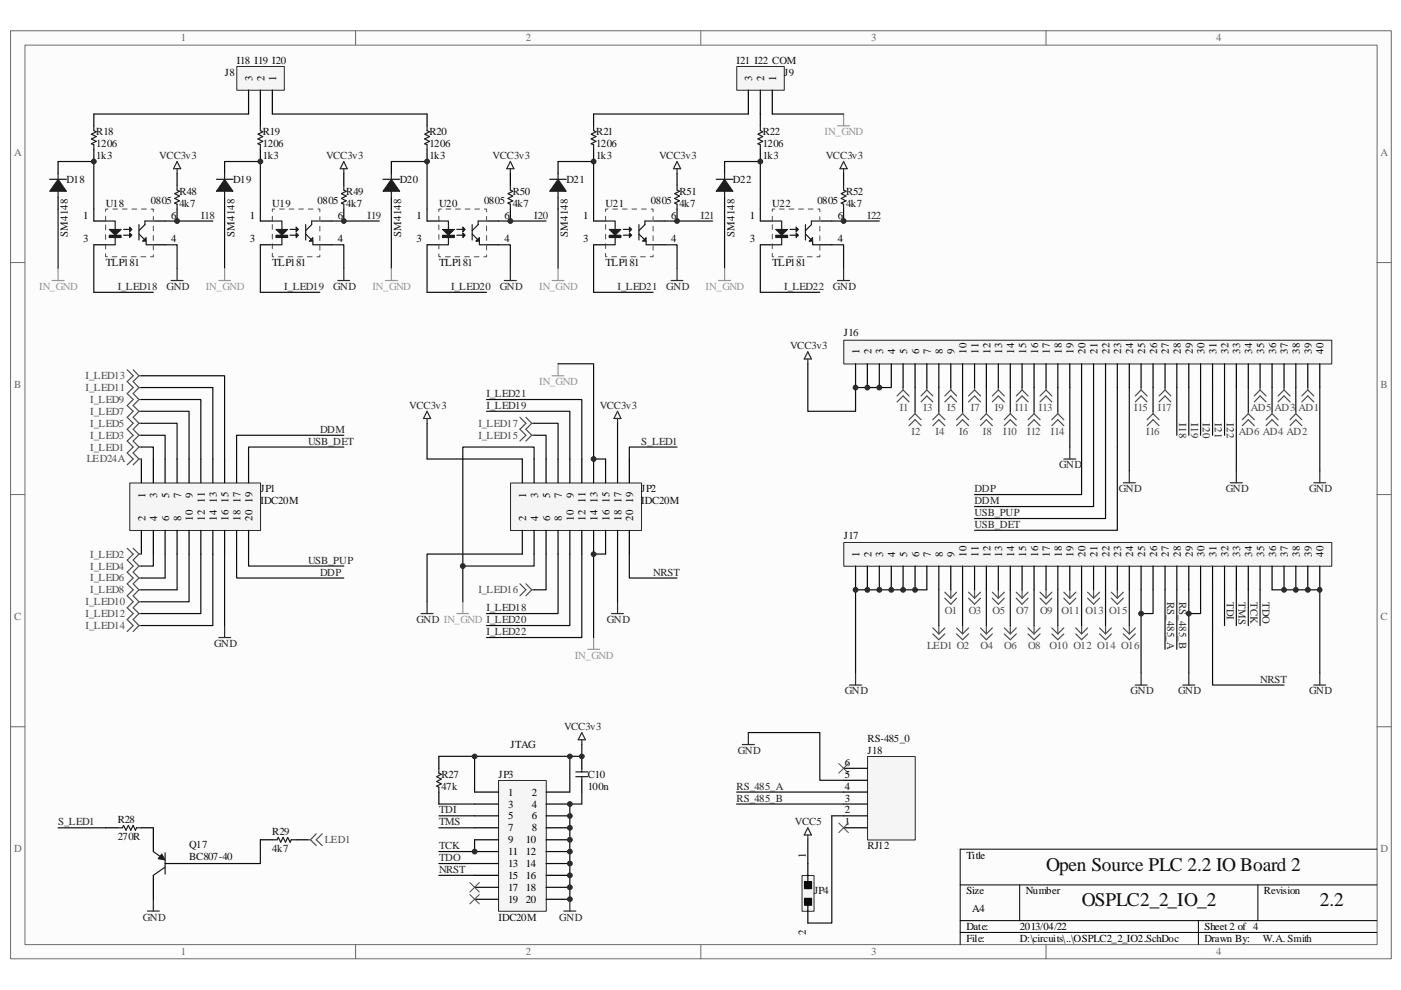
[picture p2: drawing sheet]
<svg xmlns="http://www.w3.org/2000/svg" width="297mm" height="210mm" viewBox="0 0 297 210" stroke-linecap="round" stroke-linejoin="round" font-family="sans-serif">
<defs><g id="words">
<g font-size="4.1" fill="#0e0e0e">
<text x="221.8" y="184.7">Open Source PLC 2.2 IO Board 2</text>
<text x="229.4" y="192.2">OSPLC2_2_IO_2</text>
<text x="279.8" y="192.2">2.2</text>
</g>
<g font-size="2.3" fill="#696969">
<text x="38.3" y="8.8">1</text>
<text x="111.5" y="8.8">2</text>
<text x="184.7" y="8.8">3</text>
<text x="257.8" y="8.8">4</text>
<text x="3" y="33">A</text>
<text x="292.7" y="33">A</text>
<text x="3" y="82.2">B</text>
<text x="292.7" y="82.2">B</text>
<text x="3" y="131.4">C</text>
<text x="292.7" y="131.4">C</text>
<text x="3" y="180.6">D</text>
<text x="292.7" y="180.6">D</text>
<text x="38.3" y="202.5">1</text>
<text x="111.5" y="202.5">2</text>
<text x="184.7" y="202.5">3</text>
<text x="257.8" y="202.5">4</text>
</g>
<g font-size="2.3" fill="#0e0e0e">
<text x="47.7" y="16.1">J8</text>
<text x="50.2" y="13.5">I18 I19 I20</text>
<text x="156.2" y="13.5">I21 I22 COM</text>
<text x="166.3" y="16.1">J9</text>
<text x="20.4" y="28.7">R18</text>
<text x="55.7" y="28.7">R19</text>
<text x="91.1" y="28.7">R20</text>
<text x="126.4" y="28.7">R21</text>
<text x="161.7" y="28.7">R22</text>
<text x="20.4" y="31.2">1206</text>
<text x="20.4" y="33.7">1k3</text>
<text x="55.7" y="31.2">1206</text>
<text x="55.7" y="33.7">1k3</text>
<text x="91.1" y="31.2">1206</text>
<text x="91.1" y="33.7">1k3</text>
<text x="126.4" y="31.2">1206</text>
<text x="126.4" y="33.7">1k3</text>
<text x="161.7" y="31.2">1206</text>
<text x="161.7" y="33.7">1k3</text>
<text x="14.1" y="38.8">D18</text>
<text x="38.1" y="41.3">R48</text>
<text x="49.4" y="38.8">D19</text>
<text x="73.4" y="41.3">R49</text>
<text x="84.7" y="38.8">D20</text>
<text x="108.8" y="41.3">R50</text>
<text x="120.1" y="38.8">D21</text>
<text x="144.1" y="41.3">R51</text>
<text x="155.4" y="38.8">D22</text>
<text x="179.4" y="41.3">R52</text>
<text x="22.4" y="43.8">U18</text>
<text x="32" y="43.3">0805</text>
<text x="38.1" y="43.8">4k7</text>
<text x="57.7" y="43.8">U19</text>
<text x="67.3" y="43.3">0805</text>
<text x="73.4" y="43.8">4k7</text>
<text x="93.1" y="43.8">U20</text>
<text x="102.7" y="43.3">0805</text>
<text x="108.8" y="43.8">4k7</text>
<text x="128.4" y="43.8">U21</text>
<text x="138" y="43.3">0805</text>
<text x="144.1" y="43.8">4k7</text>
<text x="163.7" y="43.8">U22</text>
<text x="173.4" y="43.3">0805</text>
<text x="179.4" y="43.8">4k7</text>
<text x="14.4" y="50.2" transform="rotate(-90 14.4 50.2)">SM4148</text>
<text x="49.7" y="50.2" transform="rotate(-90 49.7 50.2)">SM4148</text>
<text x="85.1" y="50.2" transform="rotate(-90 85.1 50.2)">SM4148</text>
<text x="120.4" y="50.2" transform="rotate(-90 120.4 50.2)">SM4148</text>
<text x="155.7" y="50.2" transform="rotate(-90 155.7 50.2)">SM4148</text>
<text x="22.4" y="56.4">TLP181</text>
<text x="57.7" y="56.4">TLP181</text>
<text x="93.1" y="56.4">TLP181</text>
<text x="128.4" y="56.4">TLP181</text>
<text x="163.7" y="56.4">TLP181</text>
<text x="178.9" y="71.3">J16</text>
<text x="55.2" y="106.9">IDC20M</text>
<text x="55.2" y="104.4">JP1</text>
<text x="136" y="106.9">IDC20M</text>
<text x="136" y="104.4">JP2</text>
<text x="178.9" y="114.2">J17</text>
<text x="108.2" y="158.6">JTAG</text>
<text x="183.9" y="159.9">J18</text>
<text x="183.9" y="157.4">RS-485_0</text>
<text x="93.6" y="167.4">47k</text>
<text x="93.6" y="164.9">R27</text>
<text x="105.7" y="164.9">JP3</text>
<text x="124.6" y="167.4">100n</text>
<text x="124.6" y="164.9">C10</text>
<text x="25" y="178">270R</text>
<text x="25" y="174.5">R28</text>
<text x="40.1" y="179.8">Q17</text>
<text x="57.7" y="177">R29</text>
<text x="40.1" y="182.3">BC807-40</text>
<text x="57.7" y="180.6">4k7</text>
<text x="183.9" y="180">RJ12</text>
<text x="172.6" y="189.7">JP4</text>
<text x="105.7" y="195.2">IDC20M</text>
<text x="267.7" y="199.7">W.A. Smith</text>
</g>
<g font-size="2.3">
<text x="53.5" y="17.1" transform="rotate(-90 53.5 17.1)">3</text>
<text x="56" y="17.1" transform="rotate(-90 56 17.1)">2</text>
<text x="58.6" y="17.1" transform="rotate(-90 58.6 17.1)">1</text>
<text x="159.5" y="17.1" transform="rotate(-90 159.5 17.1)">3</text>
<text x="162" y="17.1" transform="rotate(-90 162 17.1)">2</text>
<text x="164.5" y="17.1" transform="rotate(-90 164.5 17.1)">1</text>
<text x="17.6" y="46.4">1</text>
<text x="36.3" y="46.4">6</text>
<text x="53" y="46.4">1</text>
<text x="71.6" y="46.4">6</text>
<text x="88.3" y="46.4">1</text>
<text x="107" y="46.4">6</text>
<text x="123.6" y="46.4">1</text>
<text x="142.3" y="46.4">6</text>
<text x="159" y="46.4">1</text>
<text x="177.6" y="46.4">6</text>
<text x="17.6" y="51.4">3</text>
<text x="36.3" y="51.4">4</text>
<text x="53" y="51.4">3</text>
<text x="71.6" y="51.4">4</text>
<text x="88.3" y="51.4">3</text>
<text x="107" y="51.4">4</text>
<text x="123.6" y="51.4">3</text>
<text x="142.3" y="51.4">4</text>
<text x="159" y="51.4">3</text>
<text x="177.6" y="51.4">4</text>
<text x="182.2" y="75.1" transform="rotate(-90 182.2 75.1)">1</text>
<text x="184.7" y="75.1" transform="rotate(-90 184.7 75.1)">2</text>
<text x="187.3" y="75.1" transform="rotate(-90 187.3 75.1)">3</text>
<text x="189.8" y="75.1" transform="rotate(-90 189.8 75.1)">4</text>
<text x="192.3" y="75.1" transform="rotate(-90 192.3 75.1)">5</text>
<text x="194.9" y="75.1" transform="rotate(-90 194.9 75.1)">6</text>
<text x="197.4" y="75.1" transform="rotate(-90 197.4 75.1)">7</text>
<text x="199.9" y="75.1" transform="rotate(-90 199.9 75.1)">8</text>
<text x="202.4" y="75.1" transform="rotate(-90 202.4 75.1)">9</text>
<text x="204.9" y="75.1" transform="rotate(-90 204.9 75.1)">10</text>
<text x="207.5" y="75.1" transform="rotate(-90 207.5 75.1)">11</text>
<text x="210" y="75.1" transform="rotate(-90 210 75.1)">12</text>
<text x="212.5" y="75.1" transform="rotate(-90 212.5 75.1)">13</text>
<text x="215" y="75.1" transform="rotate(-90 215 75.1)">14</text>
<text x="217.5" y="75.1" transform="rotate(-90 217.5 75.1)">15</text>
<text x="220.1" y="75.1" transform="rotate(-90 220.1 75.1)">16</text>
<text x="222.6" y="75.1" transform="rotate(-90 222.6 75.1)">17</text>
<text x="225.1" y="75.1" transform="rotate(-90 225.1 75.1)">18</text>
<text x="227.6" y="75.1" transform="rotate(-90 227.6 75.1)">19</text>
<text x="230.2" y="75.1" transform="rotate(-90 230.2 75.1)">20</text>
<text x="232.7" y="75.1" transform="rotate(-90 232.7 75.1)">21</text>
<text x="235.2" y="75.1" transform="rotate(-90 235.2 75.1)">22</text>
<text x="237.7" y="75.1" transform="rotate(-90 237.7 75.1)">23</text>
<text x="240.2" y="75.1" transform="rotate(-90 240.2 75.1)">24</text>
<text x="242.8" y="75.1" transform="rotate(-90 242.8 75.1)">25</text>
<text x="245.3" y="75.1" transform="rotate(-90 245.3 75.1)">26</text>
<text x="247.8" y="75.1" transform="rotate(-90 247.8 75.1)">27</text>
<text x="250.4" y="75.1" transform="rotate(-90 250.4 75.1)">28</text>
<text x="252.9" y="75.1" transform="rotate(-90 252.9 75.1)">29</text>
<text x="255.4" y="75.1" transform="rotate(-90 255.4 75.1)">30</text>
<text x="257.9" y="75.1" transform="rotate(-90 257.9 75.1)">31</text>
<text x="260.4" y="75.1" transform="rotate(-90 260.4 75.1)">32</text>
<text x="263" y="75.1" transform="rotate(-90 263 75.1)">33</text>
<text x="265.5" y="75.1" transform="rotate(-90 265.5 75.1)">34</text>
<text x="268" y="75.1" transform="rotate(-90 268 75.1)">35</text>
<text x="270.5" y="75.1" transform="rotate(-90 270.5 75.1)">36</text>
<text x="273" y="75.1" transform="rotate(-90 273 75.1)">37</text>
<text x="275.6" y="75.1" transform="rotate(-90 275.6 75.1)">38</text>
<text x="278.1" y="75.1" transform="rotate(-90 278.1 75.1)">39</text>
<text x="280.6" y="75.1" transform="rotate(-90 280.6 75.1)">40</text>
<text x="30.8" y="105.7" transform="rotate(-90 30.8 105.7)">1</text>
<text x="33.4" y="105.7" transform="rotate(-90 33.4 105.7)">3</text>
<text x="35.9" y="105.7" transform="rotate(-90 35.9 105.7)">5</text>
<text x="38.4" y="105.7" transform="rotate(-90 38.4 105.7)">7</text>
<text x="40.9" y="105.7" transform="rotate(-90 40.9 105.7)">9</text>
<text x="43.4" y="106.7" transform="rotate(-90 43.4 106.7)">11</text>
<text x="46" y="106.7" transform="rotate(-90 46 106.7)">13</text>
<text x="48.5" y="106.7" transform="rotate(-90 48.5 106.7)">15</text>
<text x="51" y="106.7" transform="rotate(-90 51 106.7)">17</text>
<text x="53.5" y="106.7" transform="rotate(-90 53.5 106.7)">19</text>
<text x="111.5" y="105.7" transform="rotate(-90 111.5 105.7)">1</text>
<text x="114.1" y="105.7" transform="rotate(-90 114.1 105.7)">3</text>
<text x="116.6" y="105.7" transform="rotate(-90 116.6 105.7)">5</text>
<text x="119.1" y="105.7" transform="rotate(-90 119.1 105.7)">7</text>
<text x="121.7" y="105.7" transform="rotate(-90 121.7 105.7)">9</text>
<text x="124.2" y="106.7" transform="rotate(-90 124.2 106.7)">11</text>
<text x="126.7" y="106.7" transform="rotate(-90 126.7 106.7)">13</text>
<text x="129.2" y="106.7" transform="rotate(-90 129.2 106.7)">15</text>
<text x="131.7" y="106.7" transform="rotate(-90 131.7 106.7)">17</text>
<text x="134.3" y="106.7" transform="rotate(-90 134.3 106.7)">19</text>
<text x="30.8" y="110.4" transform="rotate(-90 30.8 110.4)">2</text>
<text x="33.4" y="110.4" transform="rotate(-90 33.4 110.4)">4</text>
<text x="35.9" y="110.4" transform="rotate(-90 35.9 110.4)">6</text>
<text x="38.4" y="110.4" transform="rotate(-90 38.4 110.4)">8</text>
<text x="40.9" y="110.4" transform="rotate(-90 40.9 110.4)">10</text>
<text x="43.4" y="110.4" transform="rotate(-90 43.4 110.4)">12</text>
<text x="46" y="110.4" transform="rotate(-90 46 110.4)">14</text>
<text x="48.5" y="110.4" transform="rotate(-90 48.5 110.4)">16</text>
<text x="51" y="110.4" transform="rotate(-90 51 110.4)">18</text>
<text x="53.5" y="110.4" transform="rotate(-90 53.5 110.4)">20</text>
<text x="111.5" y="110.4" transform="rotate(-90 111.5 110.4)">2</text>
<text x="114.1" y="110.4" transform="rotate(-90 114.1 110.4)">4</text>
<text x="116.6" y="110.4" transform="rotate(-90 116.6 110.4)">6</text>
<text x="119.1" y="110.4" transform="rotate(-90 119.1 110.4)">8</text>
<text x="121.7" y="110.4" transform="rotate(-90 121.7 110.4)">10</text>
<text x="124.2" y="110.4" transform="rotate(-90 124.2 110.4)">12</text>
<text x="126.7" y="110.4" transform="rotate(-90 126.7 110.4)">14</text>
<text x="129.2" y="110.4" transform="rotate(-90 129.2 110.4)">16</text>
<text x="131.7" y="110.4" transform="rotate(-90 131.7 110.4)">18</text>
<text x="134.3" y="110.4" transform="rotate(-90 134.3 110.4)">20</text>
<text x="182.2" y="118" transform="rotate(-90 182.2 118)">1</text>
<text x="184.7" y="118" transform="rotate(-90 184.7 118)">2</text>
<text x="187.3" y="118" transform="rotate(-90 187.3 118)">3</text>
<text x="189.8" y="118" transform="rotate(-90 189.8 118)">4</text>
<text x="192.3" y="118" transform="rotate(-90 192.3 118)">5</text>
<text x="194.9" y="118" transform="rotate(-90 194.9 118)">6</text>
<text x="197.4" y="118" transform="rotate(-90 197.4 118)">7</text>
<text x="199.9" y="118" transform="rotate(-90 199.9 118)">8</text>
<text x="202.4" y="118" transform="rotate(-90 202.4 118)">9</text>
<text x="204.9" y="118" transform="rotate(-90 204.9 118)">10</text>
<text x="207.5" y="118" transform="rotate(-90 207.5 118)">11</text>
<text x="210" y="118" transform="rotate(-90 210 118)">12</text>
<text x="212.5" y="118" transform="rotate(-90 212.5 118)">13</text>
<text x="215" y="118" transform="rotate(-90 215 118)">14</text>
<text x="217.5" y="118" transform="rotate(-90 217.5 118)">15</text>
<text x="220.1" y="118" transform="rotate(-90 220.1 118)">16</text>
<text x="222.6" y="118" transform="rotate(-90 222.6 118)">17</text>
<text x="225.1" y="118" transform="rotate(-90 225.1 118)">18</text>
<text x="227.6" y="118" transform="rotate(-90 227.6 118)">19</text>
<text x="230.2" y="118" transform="rotate(-90 230.2 118)">20</text>
<text x="232.7" y="118" transform="rotate(-90 232.7 118)">21</text>
<text x="235.2" y="118" transform="rotate(-90 235.2 118)">22</text>
<text x="237.7" y="118" transform="rotate(-90 237.7 118)">23</text>
<text x="240.2" y="118" transform="rotate(-90 240.2 118)">24</text>
<text x="242.8" y="118" transform="rotate(-90 242.8 118)">25</text>
<text x="245.3" y="118" transform="rotate(-90 245.3 118)">26</text>
<text x="247.8" y="118" transform="rotate(-90 247.8 118)">27</text>
<text x="250.4" y="118" transform="rotate(-90 250.4 118)">28</text>
<text x="252.9" y="118" transform="rotate(-90 252.9 118)">29</text>
<text x="255.4" y="118" transform="rotate(-90 255.4 118)">30</text>
<text x="257.9" y="118" transform="rotate(-90 257.9 118)">31</text>
<text x="260.4" y="118" transform="rotate(-90 260.4 118)">32</text>
<text x="263" y="118" transform="rotate(-90 263 118)">33</text>
<text x="265.5" y="118" transform="rotate(-90 265.5 118)">34</text>
<text x="268" y="118" transform="rotate(-90 268 118)">35</text>
<text x="270.5" y="118" transform="rotate(-90 270.5 118)">36</text>
<text x="273" y="118" transform="rotate(-90 273 118)">37</text>
<text x="275.6" y="118" transform="rotate(-90 275.6 118)">38</text>
<text x="278.1" y="118" transform="rotate(-90 278.1 118)">39</text>
<text x="280.6" y="118" transform="rotate(-90 280.6 118)">40</text>
<text x="179.2" y="167.4">4</text>
<text x="179.2" y="164.9">5</text>
<text x="179.2" y="162.4">6</text>
<text x="107.7" y="168.7">1</text>
<text x="107.7" y="171.2">3</text>
<text x="107.7" y="173.7">5</text>
<text x="112.8" y="168.7">2</text>
<text x="112.8" y="171.2">4</text>
<text x="112.8" y="173.7">6</text>
<text x="179.2" y="172.5">2</text>
<text x="179.2" y="170">3</text>
<text x="107.7" y="176.3">7</text>
<text x="107.7" y="178.8">9</text>
<text x="111.5" y="178.8">10</text>
<text x="112.8" y="176.3">8</text>
<text x="179.2" y="175">1</text>
<text x="107.7" y="181.3">11</text>
<text x="107.7" y="183.9">13</text>
<text x="111.5" y="181.3">12</text>
<text x="111.5" y="183.9">14</text>
<text x="170.9" y="181.9" transform="rotate(-90 170.9 181.9)">1</text>
<text x="204.9" y="182.1">Title</text>
<text x="107.7" y="186.4">15</text>
<text x="107.7" y="188.9">17</text>
<text x="107.7" y="191.4">19</text>
<text x="111.5" y="186.4">16</text>
<text x="111.5" y="188.9">18</text>
<text x="111.5" y="191.4">20</text>
<text x="204.9" y="189.7">Size</text>
<text x="217.5" y="189.7">Number</text>
<text x="268" y="189.7">Revision</text>
<text x="204.9" y="197.2">Date:</text>
<text x="206.1" y="193.4">A4</text>
<text x="216.2" y="197.2">2013/04/22</text>
<text x="255.4" y="197.2">Sheet2 of 4</text>
<text x="170.9" y="198.2" transform="rotate(-90 170.9 198.2)">2</text>
<text x="204.9" y="199.7">File:</text>
<text x="216.2" y="199.7">D:\circuits\..\OSPLC2_2_IO2.SchDoc</text>
<text x="255.4" y="199.7">Drawn By:</text>
</g>
<g font-size="2.3" fill="#969696">
<text x="174.8" y="28.7">IN_GND</text>
<text x="8.3" y="61.5">IN_GND</text>
<text x="43.6" y="61.5">IN_GND</text>
<text x="78.9" y="61.5">IN_GND</text>
<text x="114.3" y="61.5">IN_GND</text>
<text x="149.6" y="61.5">IN_GND</text>
<text x="114.3" y="81.7">IN_GND</text>
<text x="121.9" y="139.7">IN_GND</text>
</g>
<g font-size="2.3" fill="#262626">
<text x="33.8" y="33.7">VCC3v3</text>
<text x="69.1" y="33.7">VCC3v3</text>
<text x="104.4" y="33.7">VCC3v3</text>
<text x="139.8" y="33.7">VCC3v3</text>
<text x="175.1" y="33.7">VCC3v3</text>
<text x="42.6" y="46.4">I18</text>
<text x="77.9" y="46.4">I19</text>
<text x="113.3" y="46.4">I20</text>
<text x="148.6" y="46.4">I21</text>
<text x="183.9" y="46.4">I22</text>
<text x="25" y="61.5">I_LED18</text>
<text x="35.3" y="61.5">GND</text>
<text x="60.3" y="61.5">I_LED19</text>
<text x="70.6" y="61.5">GND</text>
<text x="95.6" y="61.5">I_LED20</text>
<text x="106" y="61.5">GND</text>
<text x="130.9" y="61.5">I_LED21</text>
<text x="141.3" y="61.5">GND</text>
<text x="166.3" y="61.5">I_LED22</text>
<text x="176.6" y="61.5">GND</text>
<text x="167.5" y="74.1">VCC3v3</text>
<text x="86.8" y="86.7">VCC3v3</text>
<text x="103.2" y="86.7">I_LED19</text>
<text x="103.2" y="84.2">I_LED21</text>
<text x="127.2" y="86.7">VCC3v3</text>
<text x="250" y="89.7" transform="rotate(90 250 89.7)">I18</text>
<text x="252.5" y="89.7" transform="rotate(90 252.5 89.7)">I19</text>
<text x="255.1" y="89.7" transform="rotate(90 255.1 89.7)">I20</text>
<text x="257.6" y="89.7" transform="rotate(90 257.6 89.7)">I21</text>
<text x="260.1" y="89.7" transform="rotate(90 260.1 89.7)">I22</text>
<text x="65.3" y="94.3">USB_DET</text>
<text x="67.9" y="91.7">DDM</text>
<text x="136" y="94.3">S_LED1</text>
<text x="224.6" y="99.3">GND</text>
<text x="206.6" y="106.9">DDM</text>
<text x="206.6" y="104.4">DDP</text>
<text x="237.2" y="104.4">GND</text>
<text x="259.9" y="104.4">GND</text>
<text x="277.5" y="104.4">GND</text>
<text x="206.6" y="111.9">USB_DET</text>
<text x="206.6" y="109.4">USB_PUP</text>
<text x="65.3" y="119.5">USB_PUP</text>
<text x="67.9" y="122">DDP</text>
<text x="138.5" y="122">NRST</text>
<text x="103.2" y="129.6">I_LED18</text>
<text x="247.5" y="127.6" transform="rotate(90 247.5 127.6)">RS_485_A</text>
<text x="250" y="127.6" transform="rotate(90 250 127.6)">RS_485_B</text>
<text x="260.1" y="127.6" transform="rotate(90 260.1 127.6)">TDI</text>
<text x="262.6" y="127.6" transform="rotate(90 262.6 127.6)">TMS</text>
<text x="265.1" y="127.6" transform="rotate(90 265.1 127.6)">TCK</text>
<text x="267.7" y="127.6" transform="rotate(90 267.7 127.6)">TDO</text>
<text x="45.4" y="137.2">GND</text>
<text x="88.3" y="132.1">GND IN_GND I_LED20</text>
<text x="103.2" y="134.6">I_LED22</text>
<text x="128.6" y="132.1">GND</text>
<text x="179.2" y="147.2">GND</text>
<text x="239.7" y="147.2">GND</text>
<text x="249.8" y="147.2">GND</text>
<text x="267.2" y="144.7">NRST</text>
<text x="277.5" y="147.2">GND</text>
<text x="119.6" y="154.8">VCC3v3</text>
<text x="156.4" y="159.9">GND</text>
<text x="156.2" y="167.4">RS_485_A</text>
<text x="93.1" y="172.5">TDI</text>
<text x="156.2" y="170">RS_485_B</text>
<text x="12.3" y="175">S_LED1</text>
<text x="93.1" y="175">TMS</text>
<text x="168.5" y="175">VCC5</text>
<text x="93.1" y="185.1">NRST</text>
<text x="93.1" y="182.6">TDO</text>
<text x="93.1" y="180">TCK</text>
<text x="30.3" y="195.2">GND</text>
<text x="118.6" y="195.2">GND</text>
</g>
<g font-size="2.3" fill="#4c4c4c">
<text x="18.2" y="82.9">I_LED11</text>
<text x="18.2" y="80.4">I_LED13</text>
<text x="19.1" y="88">I_LED7</text>
<text x="19.1" y="85.4">I_LED9</text>
<text x="190.8" y="87.2">I1</text>
<text x="195.8" y="87.2">I3</text>
<text x="200.8" y="87.2">I5</text>
<text x="205.9" y="87.2">I7</text>
<text x="210.9" y="87.2">I9</text>
<text x="215.2" y="87.2">I11</text>
<text x="220.3" y="87.2">I13</text>
<text x="240.5" y="87.2">I15</text>
<text x="245.5" y="87.2">I17</text>
<text x="265.2" y="87.2">AD5</text>
<text x="270.3" y="87.2">AD3</text>
<text x="275.3" y="87.2">AD1</text>
<text x="19.1" y="95.5">I_LED1</text>
<text x="19.1" y="93">I_LED3</text>
<text x="19.1" y="90.5">I_LED5</text>
<text x="101.4" y="93">I_LED15</text>
<text x="101.4" y="90.5">I_LED17</text>
<text x="193.2" y="92.2">I2</text>
<text x="198.3" y="92.2">I4</text>
<text x="203.4" y="92.2">I6</text>
<text x="208.4" y="92.2">I8</text>
<text x="212.7" y="92.2">I10</text>
<text x="217.8" y="92.2">I12</text>
<text x="222.8" y="92.2">I14</text>
<text x="243" y="92.2">I16</text>
<text x="262.7" y="92.2">AD6 AD4 AD2</text>
<text x="18.4" y="98">LED24A</text>
<text x="19.1" y="118.2">I_LED2</text>
<text x="19.1" y="120.8">I_LED4</text>
<text x="19.1" y="123.3">I_LED6</text>
<text x="19.1" y="125.8">I_LED8</text>
<text x="101.4" y="125.8">I_LED16</text>
<text x="18.2" y="128.3">I_LED10</text>
<text x="18.2" y="130.9">I_LED12</text>
<text x="200.3" y="130.1">O1</text>
<text x="205.4" y="130.1">O3</text>
<text x="210.4" y="130.1">O5</text>
<text x="215.5" y="130.1">O7</text>
<text x="220.5" y="130.1">O9</text>
<text x="225.1" y="130.1">O11</text>
<text x="230.1" y="130.1">O13</text>
<text x="235.2" y="130.1">O15</text>
<text x="18.2" y="133.4">I_LED14</text>
<text x="196.6" y="137.7">LED1 O2</text>
<text x="207.9" y="137.7">O4</text>
<text x="212.9" y="137.7">O6</text>
<text x="218" y="137.7">O8</text>
<text x="222.5" y="137.7">O10 O12 O14 O16</text>
<text x="68.9" y="178.8">LED1</text>
</g>
</g></defs>
<path d="M2.3 6.6h292.7v196.7h-292.7z" fill="#fcfcfc"/>
<path d="M2.2 6.5h292.8v196.8h-292.8z" fill="none" stroke="#6a6a6a" stroke-width=".21"/>
<path d="M5.3 9.6h286.7v190.7h-286.7z" fill="#fcfcfc"/>
<g fill="none" stroke="#6a6a6a" stroke-width=".21">
<path d="M5.3 9.6h286.7v190.7h-286.7zM75.4 6.5v3M148.6 6.5v3M221.8 6.5v3M2.2 55.7h3M291.9 55.7h3M2.2 104.9h3M291.9 104.9h3M2.2 154.1h3M291.9 154.1h3M75.4 200.2v3.1M148.6 200.2v3.1"/>
<path d="M221.8 200.2v3.1"/>
</g>
<path d="M203.6 187.6h88.3M203.6 195.2h88.3M203.6 197.7h88.3M216.2 187.6v7.6M254.1 195.2v5M266.7 187.6v7.6M291.9 180h-88.3v20.2" fill="none" stroke="#000" stroke-width=".21"/>
<path d="M50.2 14.1h10.1v5h-10.1z" fill="#f5f5f5"/>
<path d="M50.2 14.1h10.1v5h-10.1z" fill="none" stroke="#262626" stroke-width=".21"/>
<path d="M52.7 19.1v5.1M55.2 19.1v5.1M57.7 19.1v5.1" fill="none" stroke="#000" stroke-width=".25"/>
<path d="M156.2 14.1h10.1v5h-10.1z" fill="#f5f5f5"/>
<path d="M156.2 14.1h10.1v5h-10.1z" fill="none" stroke="#262626" stroke-width=".21"/>
<path d="M158.7 19.1v5.1M161.2 19.1v5.1M163.7 19.1v5.1M19.9 46.9h2.5M19.9 51.9h2.5M32.5 46.9h2.5M32.5 51.9h2.5" fill="none" stroke="#000" stroke-width=".25"/>
<path d="M23.2 48.6h2.5l-1.3 1.3z" fill="#1c1c1c"/>
<path d="M23.2 48.6h2.5l-1.3 1.3z" fill="none" stroke="#1c1c1c" stroke-width=".21"/>
<path d="M23.2 49.9h2.5v.5h-2.5z" fill-rule="evenodd" fill="#1c1c1c"/>
<path d="M23.2 49.9h2.5v.5h-2.5z" fill="none" stroke="#1c1c1c" stroke-width=".21"/>
<path d="M26.2 48.6h1.3M26.2 49.9h1.3" fill="none" stroke="#1c1c1c" stroke-width=".25"/>
<path d="M27.5 48.1l.5 .5-.5 .5z" fill="#1c1c1c"/>
<path d="M27.5 48.1l.5 .5-.5 .5z" fill="none" stroke="#1c1c1c" stroke-width=".21"/>
<path d="M27.5 49.4l.5 .5-.5 .5z" fill="#1c1c1c"/>
<path d="M27.5 49.4l.5 .5-.5 .5z" fill="none" stroke="#1c1c1c" stroke-width=".21"/>
<path d="M29.5 47.6v3.3M29.5 49.6l1.2 1.3M30.7 47.6l-1.2 1.3" fill="none" stroke="#1c1c1c" stroke-width=".25"/>
<path d="M30.2 51.1l.8-.7v.7z" fill="#1c1c1c"/>
<path d="M30.2 51.1l.8-.7v.7z" fill="none" stroke="#1c1c1c" stroke-width=".21"/>
<path d="M10.5 38h3.6M19.9 26.7v1l.5 .2-1 .5 1 .6-1 .5 1 .5-1 .5 .5 .2v1M37.5 39.3v1l.6 .3-1.1 .5 1.1 .5-1.1 .5 1.1 .5-1.1 .5 .5 .2v1M22.4 46.9h2v1.7M24.4 50.4v1.5h-2M31 51.1v.8h1.5M32.5 46.9h-1.8v.7" fill="none" stroke="#1c1c1c" stroke-width=".25"/>
<path d="M22.4 46.9v-2.6h10.1v10.1h-10.1v-7.5" fill="none" stroke="#fcfcfc" stroke-width=".21" stroke-dasharray="1 1 1 1 1 1 1 1"/>
<path d="M22.4 46.9v-2.6h10.1v10.1h-10.1v-7.5" fill="none" stroke="#4c4c4c" stroke-width=".21" stroke-dasharray="1 1 1 1 1 1 1 1"/>
<path d="M12.3 34.2h7.6M12.3 44.3v12.6M19.9 44.3v2.6M19.9 51.9v10.1M35 51.9h2.5v5M35 46.9h10.1" fill="none" stroke="#0e0e0e" stroke-width=".25"/>
<path d="M37.5 34.2l.8 1.6h-1.5zM37.5 35.8v1M36.3 59.5h2.5M37.5 56.9v2.6" fill="none" stroke="#262626" stroke-width=".25"/>
<path d="M11 59.5h2.6M12.3 56.9v2.6" fill="none" stroke="#969696" stroke-width=".25"/>
<path d="M12.3 34.2v2.6M19.9 24.2v2.5M19.9 31.7v2.5M37.5 36.8v2.5M12.3 41.8v2.5M37.5 44.3v2.6" fill="none" stroke="#000" stroke-width=".25"/>
<path d="M12.3 38l1.8 2.6h-3.6z" fill="#1c1c1c"/>
<path d="M12.3 38l1.8 2.6h-3.6z" fill="none" stroke="#1c1c1c" stroke-width=".21"/>
<path d="M12.3 36.8v1.2M12.3 40.6v1.2" fill="none" stroke="#1c1c1c" stroke-width=".25"/>
<path d="M55.2 46.9h2.5M55.2 51.9h2.5M67.8 46.9h2.6M67.8 51.9h2.6" fill="none" stroke="#000" stroke-width=".25"/>
<path d="M58.5 48.6h2.5l-1.2 1.3z" fill="#1c1c1c"/>
<path d="M58.5 48.6h2.5l-1.2 1.3z" fill="none" stroke="#1c1c1c" stroke-width=".21"/>
<path d="M58.5 49.9h2.5v.5h-2.5z" fill-rule="evenodd" fill="#1c1c1c"/>
<path d="M58.5 49.9h2.5v.5h-2.5z" fill="none" stroke="#1c1c1c" stroke-width=".21"/>
<path d="M61.5 48.6h1.3M61.5 49.9h1.3" fill="none" stroke="#1c1c1c" stroke-width=".25"/>
<path d="M62.8 48.1l.5 .5-.5 .5z" fill="#1c1c1c"/>
<path d="M62.8 48.1l.5 .5-.5 .5z" fill="none" stroke="#1c1c1c" stroke-width=".21"/>
<path d="M62.8 49.4l.5 .5-.5 .5z" fill="#1c1c1c"/>
<path d="M62.8 49.4l.5 .5-.5 .5z" fill="none" stroke="#1c1c1c" stroke-width=".21"/>
<path d="M64.8 47.6v3.3M64.8 49.6l1.3 1.3M66.1 47.6l-1.3 1.3" fill="none" stroke="#1c1c1c" stroke-width=".25"/>
<path d="M65.6 51.1l.7-.7v.7z" fill="#1c1c1c"/>
<path d="M65.6 51.1l.7-.7v.7z" fill="none" stroke="#1c1c1c" stroke-width=".21"/>
<path d="M45.9 38h3.5M55.2 26.7v1l.5 .2-1 .5 1 .6-1 .5 1 .5-1 .5 .5 .2v1M72.9 39.3v1l.5 .3-1 .5 1 .5-1 .5 1 .5-1 .5 .5 .2v1M57.7 46.9h2.1v1.7M59.8 50.4v1.5h-2.1M66.3 51.1v.8h1.5M67.8 46.9h-1.7v.7" fill="none" stroke="#1c1c1c" stroke-width=".25"/>
<path d="M57.7 46.9v-2.6h10.1v10.1h-10.1v-7.5" fill="none" stroke="#fcfcfc" stroke-width=".21" stroke-dasharray="1 1 1 1 1 1 1 1"/>
<path d="M57.7 46.9v-2.6h10.1v10.1h-10.1v-7.5" fill="none" stroke="#4c4c4c" stroke-width=".21" stroke-dasharray="1 1 1 1 1 1 1 1"/>
<path d="M47.6 34.2h7.6M47.6 44.3v12.6M55.2 44.3v2.6M55.2 51.9v10.1M70.4 51.9h2.5v5M70.4 46.9h10" fill="none" stroke="#0e0e0e" stroke-width=".25"/>
<path d="M72.9 34.2l.7 1.6h-1.5zM72.9 35.8v1M71.6 59.5h2.5M72.9 56.9v2.6" fill="none" stroke="#262626" stroke-width=".25"/>
<path d="M46.4 59.5h2.5M47.6 56.9v2.6" fill="none" stroke="#969696" stroke-width=".25"/>
<path d="M47.6 34.2v2.6M55.2 24.2v2.5M55.2 31.7v2.5M72.9 36.8v2.5M47.6 41.8v2.5M72.9 44.3v2.6" fill="none" stroke="#000" stroke-width=".25"/>
<path d="M47.6 38l1.8 2.6h-3.5z" fill="#1c1c1c"/>
<path d="M47.6 38l1.8 2.6h-3.5z" fill="none" stroke="#1c1c1c" stroke-width=".21"/>
<path d="M47.6 36.8v1.2M47.6 40.6v1.2" fill="none" stroke="#1c1c1c" stroke-width=".25"/>
<path d="M90.5 46.9h2.5M90.5 51.9h2.5M103.2 46.9h2.5M103.2 51.9h2.5" fill="none" stroke="#000" stroke-width=".25"/>
<path d="M93.8 48.6h2.5l-1.2 1.3z" fill="#1c1c1c"/>
<path d="M93.8 48.6h2.5l-1.2 1.3z" fill="none" stroke="#1c1c1c" stroke-width=".21"/>
<path d="M93.8 49.9h2.5v.5h-2.5z" fill-rule="evenodd" fill="#1c1c1c"/>
<path d="M93.8 49.9h2.5v.5h-2.5z" fill="none" stroke="#1c1c1c" stroke-width=".21"/>
<path d="M96.9 48.6h1.2M96.9 49.9h1.2" fill="none" stroke="#1c1c1c" stroke-width=".25"/>
<path d="M98.1 48.1l.5 .5-.5 .5z" fill="#1c1c1c"/>
<path d="M98.1 48.1l.5 .5-.5 .5z" fill="none" stroke="#1c1c1c" stroke-width=".21"/>
<path d="M98.1 49.4l.5 .5-.5 .5z" fill="#1c1c1c"/>
<path d="M98.1 49.4l.5 .5-.5 .5z" fill="none" stroke="#1c1c1c" stroke-width=".21"/>
<path d="M100.1 47.6v3.3M100.1 49.6l1.3 1.3M101.4 47.6l-1.3 1.3" fill="none" stroke="#1c1c1c" stroke-width=".25"/>
<path d="M100.9 51.1l.7-.7v.7z" fill="#1c1c1c"/>
<path d="M100.9 51.1l.7-.7v.7z" fill="none" stroke="#1c1c1c" stroke-width=".21"/>
<path d="M81.2 38h3.5M90.5 26.7v1l.6 .2-1.1 .5 1.1 .6-1.1 .5 1.1 .5-1.1 .5 .5 .2v1M108.2 39.3v1l.5 .3-1 .5 1 .5-1 .5 1 .5-1 .5 .5 .2v1M93 46.9h2.1v1.7M95.1 50.4v1.5h-2.1M101.6 51.1v.8h1.6M103.2 46.9h-1.8v.7" fill="none" stroke="#1c1c1c" stroke-width=".25"/>
<path d="M93 46.9v-2.6h10.2v10.1h-10.2v-7.5" fill="none" stroke="#fcfcfc" stroke-width=".21" stroke-dasharray="1 1 1 1 1 1 1 1"/>
<path d="M93 46.9v-2.6h10.2v10.1h-10.2v-7.5" fill="none" stroke="#4c4c4c" stroke-width=".21" stroke-dasharray="1 1 1 1 1 1 1 1"/>
<path d="M83 34.2h7.5M83 44.3v12.6M90.5 44.3v2.6M90.5 51.9v10.1M105.7 51.9h2.5v5M105.7 46.9h10.1" fill="none" stroke="#0e0e0e" stroke-width=".25"/>
<path d="M108.2 34.2l.8 1.6h-1.6zM108.2 35.8v1M106.9 59.5h2.6M108.2 56.9v2.6" fill="none" stroke="#262626" stroke-width=".25"/>
<path d="M81.7 59.5h2.5M83 56.9v2.6" fill="none" stroke="#969696" stroke-width=".25"/>
<path d="M83 34.2v2.6M90.5 24.2v2.5M90.5 31.7v2.5M108.2 36.8v2.5M83 41.8v2.5M108.2 44.3v2.6" fill="none" stroke="#000" stroke-width=".25"/>
<path d="M83 38l1.7 2.6h-3.5z" fill="#1c1c1c"/>
<path d="M83 38l1.7 2.6h-3.5z" fill="none" stroke="#1c1c1c" stroke-width=".21"/>
<path d="M83 36.8v1.2M83 40.6v1.2" fill="none" stroke="#1c1c1c" stroke-width=".25"/>
<path d="M125.9 46.9h2.5M125.9 51.9h2.5M138.5 46.9h2.5M138.5 51.9h2.5" fill="none" stroke="#000" stroke-width=".25"/>
<path d="M129.2 48.6h2.5l-1.3 1.3z" fill="#1c1c1c"/>
<path d="M129.2 48.6h2.5l-1.3 1.3z" fill="none" stroke="#1c1c1c" stroke-width=".21"/>
<path d="M129.2 49.9h2.5v.5h-2.5z" fill-rule="evenodd" fill="#1c1c1c"/>
<path d="M129.2 49.9h2.5v.5h-2.5z" fill="none" stroke="#1c1c1c" stroke-width=".21"/>
<path d="M132.2 48.6h1.2M132.2 49.9h1.2" fill="none" stroke="#1c1c1c" stroke-width=".25"/>
<path d="M133.4 48.1l.5 .5-.5 .5z" fill="#1c1c1c"/>
<path d="M133.4 48.1l.5 .5-.5 .5z" fill="none" stroke="#1c1c1c" stroke-width=".21"/>
<path d="M133.4 49.4l.5 .5-.5 .5z" fill="#1c1c1c"/>
<path d="M133.4 49.4l.5 .5-.5 .5z" fill="none" stroke="#1c1c1c" stroke-width=".21"/>
<path d="M135.5 47.6v3.3M135.5 49.6l1.2 1.3M136.7 47.6l-1.2 1.3" fill="none" stroke="#1c1c1c" stroke-width=".25"/>
<path d="M136.2 51.1l.8-.7v.7z" fill="#1c1c1c"/>
<path d="M136.2 51.1l.8-.7v.7z" fill="none" stroke="#1c1c1c" stroke-width=".21"/>
<path d="M116.5 38h3.6M125.9 26.7v1l.5 .2-1.1 .5 1.1 .6-1.1 .5 1.1 .5-1.1 .5 .6 .2v1M143.5 39.3v1l.6 .3-1.1 .5 1.1 .5-1.1 .5 1.1 .5-1.1 .5 .5 .2v1M128.4 46.9h2v1.7M130.4 50.4v1.5h-2M137 51.1v.8h1.5M138.5 46.9h-1.8v.7" fill="none" stroke="#1c1c1c" stroke-width=".25"/>
<path d="M128.4 46.9v-2.6h10.1v10.1h-10.1v-7.5" fill="none" stroke="#fcfcfc" stroke-width=".21" stroke-dasharray="1 1 1 1 1 1 1 1"/>
<path d="M128.4 46.9v-2.6h10.1v10.1h-10.1v-7.5" fill="none" stroke="#4c4c4c" stroke-width=".21" stroke-dasharray="1 1 1 1 1 1 1 1"/>
<path d="M118.3 34.2h7.6M118.3 44.3v12.6M125.9 44.3v2.6M125.9 51.9v10.1M141 51.9h2.5v5M141 46.9h10.1" fill="none" stroke="#0e0e0e" stroke-width=".25"/>
<path d="M143.5 34.2l.8 1.6h-1.5zM143.5 35.8v1M142.3 59.5h2.5M143.5 56.9v2.6" fill="none" stroke="#262626" stroke-width=".25"/>
<path d="M117 59.5h2.5M118.3 56.9v2.6" fill="none" stroke="#969696" stroke-width=".25"/>
<path d="M118.3 34.2v2.6M125.9 24.2v2.5M125.9 31.7v2.5M143.5 36.8v2.5M118.3 41.8v2.5M143.5 44.3v2.6" fill="none" stroke="#000" stroke-width=".25"/>
<path d="M118.3 38l1.8 2.6h-3.6z" fill="#1c1c1c"/>
<path d="M118.3 38l1.8 2.6h-3.6z" fill="none" stroke="#1c1c1c" stroke-width=".21"/>
<path d="M118.3 36.8v1.2M118.3 40.6v1.2" fill="none" stroke="#1c1c1c" stroke-width=".25"/>
<path d="M161.2 46.9h2.5M161.2 51.9h2.5M173.8 46.9h2.6M173.8 51.9h2.6" fill="none" stroke="#000" stroke-width=".25"/>
<path d="M164.5 48.6h2.5l-1.3 1.3z" fill="#1c1c1c"/>
<path d="M164.5 48.6h2.5l-1.3 1.3z" fill="none" stroke="#1c1c1c" stroke-width=".21"/>
<path d="M164.5 49.9h2.5v.5h-2.5z" fill-rule="evenodd" fill="#1c1c1c"/>
<path d="M164.5 49.9h2.5v.5h-2.5z" fill="none" stroke="#1c1c1c" stroke-width=".21"/>
<path d="M167.5 48.6h1.3M167.5 49.9h1.3" fill="none" stroke="#1c1c1c" stroke-width=".25"/>
<path d="M168.8 48.1l.5 .5-.5 .5z" fill="#1c1c1c"/>
<path d="M168.8 48.1l.5 .5-.5 .5z" fill="none" stroke="#1c1c1c" stroke-width=".21"/>
<path d="M168.8 49.4l.5 .5-.5 .5z" fill="#1c1c1c"/>
<path d="M168.8 49.4l.5 .5-.5 .5z" fill="none" stroke="#1c1c1c" stroke-width=".21"/>
<path d="M170.8 47.6v3.3M170.8 49.6l1.2 1.3M172 47.6l-1.2 1.3" fill="none" stroke="#1c1c1c" stroke-width=".25"/>
<path d="M171.5 51.1l.8-.7v.7z" fill="#1c1c1c"/>
<path d="M171.5 51.1l.8-.7v.7z" fill="none" stroke="#1c1c1c" stroke-width=".21"/>
<path d="M151.8 38h3.6M161.2 26.7v1l.5 .2-1 .5 1 .6-1 .5 1 .5-1 .5 .5 .2v1M178.9 39.3v1l.5 .3-1.1 .5 1.1 .5-1.1 .5 1.1 .5-1.1 .5 .6 .2v1M163.7 46.9h2v1.7M165.7 50.4v1.5h-2M172.3 51.1v.8h1.5M173.8 46.9h-1.8v.7" fill="none" stroke="#1c1c1c" stroke-width=".25"/>
<path d="M163.7 46.9v-2.6h10.1v10.1h-10.1v-7.5" fill="none" stroke="#fcfcfc" stroke-width=".21" stroke-dasharray="1 1 1 1 1 1 1 1"/>
<path d="M163.7 46.9v-2.6h10.1v10.1h-10.1v-7.5" fill="none" stroke="#4c4c4c" stroke-width=".21" stroke-dasharray="1 1 1 1 1 1 1 1"/>
<path d="M153.6 34.2h7.6M153.6 44.3v12.6M161.2 44.3v2.6M161.2 51.9v10.1M176.4 51.9h2.5v5M176.4 46.9h10" fill="none" stroke="#0e0e0e" stroke-width=".25"/>
<path d="M178.9 34.2l.7 1.6h-1.5zM178.9 35.8v1M177.6 59.5h2.5M178.9 56.9v2.6" fill="none" stroke="#262626" stroke-width=".25"/>
<path d="M152.4 59.5h2.5M153.6 56.9v2.6" fill="none" stroke="#969696" stroke-width=".25"/>
<path d="M153.6 34.2v2.6M161.2 24.2v2.5M161.2 31.7v2.5M178.9 36.8v2.5M153.6 41.8v2.5M178.9 44.3v2.6" fill="none" stroke="#000" stroke-width=".25"/>
<path d="M153.6 38l1.8 2.6h-3.6z" fill="#1c1c1c"/>
<path d="M153.6 38l1.8 2.6h-3.6z" fill="none" stroke="#1c1c1c" stroke-width=".21"/>
<path d="M153.6 36.8v1.2M153.6 40.6v1.2" fill="none" stroke="#1c1c1c" stroke-width=".25"/>
<path d="M19.9 24.2h32.8M57.7 24.2h32.8M125.9 24.2h32.8M163.7 24.2h15.2M19.9 62h12.6M55.2 62h12.6M90.5 62h12.7M125.9 62h12.6M161.2 62h12.6" fill="none" stroke="#0e0e0e" stroke-width=".25"/>
<path d="M177.6 26.7h2.5M178.9 24.2v2.5" fill="none" stroke="#969696" stroke-width=".25"/>
<path d="M184 160.4h10.1v17.7h-10.1z" fill="#f5f5f5"/>
<path d="M183.9 160.4h10.2v17.7h-10.2z" fill="none" stroke="#262626" stroke-width=".21"/>
<path d="M178.9 175.5h5M178.9 173h5M178.9 170.5h5M178.9 167.9h5M178.9 165.4h5M178.9 162.9h5" fill="none" stroke="#000" stroke-width=".25"/>
<path d="M158.7 155.3h15.1v10.1h5.1" fill="none" stroke="#0e0e0e" stroke-width=".25"/>
<path d="M170.1 185.7h2.5v7.5h-2.5z" fill="#f5f5f5"/>
<path d="M170 185.6h2.6v7.6h-2.6z" fill="none" stroke="#262626" stroke-width=".21"/>
<path d="M22.4 175.5h2.5M30 175.5h2.5v5.1M55.2 178.1h2.5M62.8 178.1h2.5M32.5 185.6v5.1M35 183.1h5.1M171.3 183.1v3.8M171.3 191.9v3.8" fill="none" stroke="#000" stroke-width=".25"/>
<path d="M170.6 186.9h1.5v1.5h-1.5zM170.6 190.5h1.5v1.4h-1.5z" fill="#000"/>
<path d="M170.6 186.9h1.5v1.5h-1.5zM170.6 190.5h1.5v1.4h-1.5z" fill="none" stroke="#000" stroke-width=".21"/>
<path d="M55.2 178.1v5h-15.1M171.3 178.1v5M178.9 173h-2.5v22.7h-5.1" fill="none" stroke="#0e0e0e" stroke-width=".25"/>
<path d="M177.8 161.9l2.1 2M177.8 174.5l2.1 2M179.9 161.9l-2.1 2M179.9 174.5l-2.1 2" fill="none" stroke="#4c4c4c" stroke-width=".21"/>
<path d="M171.3 175.5l.7 1.5h-1.5zM171.3 177v1.1M31.2 193.2h2.6M32.5 190.7v2.5" fill="none" stroke="#262626" stroke-width=".25"/>
<path d="M24.9 175.5h1l.3-.5 .5 1 .5-1 .5 1 .5-1 .5 1 .3-.5h1M57.7 178.1h1.1l.2-.6 .5 1.1 .5-1.1 .5 1.1 .5-1.1 .5 1.1 .3-.5h1M32.5 180.6l1.8 1.2M35 180.8v4.5M35 183.9l-2.5 1.7" fill="none" stroke="#1c1c1c" stroke-width=".25"/>
<path d="M34.3 181.1l.7 1.2-1.5-.2z" fill="#1c1c1c"/>
<path d="M34.3 181.1l.7 1.2-1.5-.2z" fill="none" stroke="#1c1c1c" stroke-width=".21"/>
<path d="M157.4 157.9h2.5M158.7 155.3v2.6" fill="none" stroke="#262626" stroke-width=".25"/>
<path d="M105.7 165.5h10.1v27.7h-10.1z" fill="#f5f5f5"/>
<path d="M105.7 165.5h10.1v27.7h-10.1z" fill="none" stroke="#262626" stroke-width=".21"/>
<g fill="none" stroke="#000" stroke-width=".25">
<path d="M93 160.4v2.5M93 167.9v2.6M100.6 167.9h5.1M100.6 170.5h5.1M100.6 173h5.1M100.6 175.5h5.1M100.6 178.1h5.1M115.8 167.9h5M115.8 170.5h5M115.8 173h5M115.8 175.5h5M115.8 178.1h5"/>
<path d="M123.4 160.4v2.5M123.4 165.4v2.5M100.6 180.6h5.1M100.6 183.1h5.1M100.6 185.6h5.1M100.6 188.1h5.1M100.6 190.7h5.1M115.8 180.6h5M115.8 183.1h5M115.8 185.6h5M115.8 188.1h5M115.8 190.7h5"/>
</g>
<path d="M123.4 155.3l.7 1.5h-1.5zM123.4 156.8v1.1M119.5 193.2h2.6M120.8 190.7v2.5" fill="none" stroke="#262626" stroke-width=".25"/>
<path d="M19.9 34.2v10.1M93 175.5h7.6M93 173h7.6M93 170.5h7.6M93 160.4h7.6M100.6 167.9v-7.5h20.2v7.5M100.6 178.1v2.5h-7.6M120.8 160.4h2.6M123.4 167.9v2.6h-2.6v20.2M93 185.6h7.6M93 183.1h7.6" fill="none" stroke="#0e0e0e" stroke-width=".25"/>
<path d="M99.6 189.7l2 1.9M99.6 187.1l2 2M101.6 189.7l-2 1.9M101.6 187.1l-2 2" fill="none" stroke="#4c4c4c" stroke-width=".21"/>
<path d="M93 162.9v1l.6 .3-1 .5 1 .5-1 .5 1 .5-1 .5 .4 .2v1M122.1 163.7h2.5M122.1 164.7h2.5M123.4 162.9v.8M123.4 164.7v.7" fill="none" stroke="#1c1c1c" stroke-width=".25"/>
<circle cx="19.9" cy="34.2" r=".51" fill="#262626"/>
<circle cx="19.9" cy="34.2" r=".51" fill="none" stroke="#262626" stroke-width=".21"/>
<path d="M55.2 34.2v10.1" fill="none" stroke="#0e0e0e" stroke-width=".25"/>
<circle cx="55.2" cy="34.2" r=".5" fill="#262626"/>
<circle cx="55.2" cy="34.2" r=".5" fill="none" stroke="#262626" stroke-width=".21"/>
<path d="M90.5 34.2v10.1" fill="none" stroke="#0e0e0e" stroke-width=".25"/>
<circle cx="90.5" cy="34.2" r=".51" fill="#262626"/>
<circle cx="90.5" cy="34.2" r=".51" fill="none" stroke="#262626" stroke-width=".21"/>
<path d="M125.9 34.2v10.1" fill="none" stroke="#0e0e0e" stroke-width=".25"/>
<circle cx="125.9" cy="34.2" r=".5" fill="#262626"/>
<circle cx="125.9" cy="34.2" r=".5" fill="none" stroke="#262626" stroke-width=".21"/>
<path d="M161.2 34.2v10.1" fill="none" stroke="#0e0e0e" stroke-width=".25"/>
<circle cx="161.2" cy="34.2" r=".51" fill="#262626"/>
<circle cx="161.2" cy="34.2" r=".51" fill="none" stroke="#262626" stroke-width=".21"/>
<g fill="none" stroke="#4c4c4c" stroke-width=".25">
<path d="M190.2 85.2l1.3-1.3 1.2 1.3M191.5 82.7l-1.3 1.2M191.5 82.7l1.2 1.2M191.5 82.2v.5M192.7 90.3l1.3-1.3 1.3 1.3M194 87.7l-1.3 1.3M194 87.7l1.3 1.3M194 87.2v.5M195.3 85.2l1.2-1.3 1.3 1.3M196.5 82.7l-1.2 1.2M196.5 82.7l1.3 1.2M196.5 82.2v.5"/>
<path d="M197.8 90.3l1.2-1.3 1.3 1.3M199 87.2v.5M199 87.7l-1.2 1.3M199 87.7l1.3 1.3M200.3 85.2l1.3-1.3 1.2 1.3M201.6 82.7l-1.3 1.2M201.6 82.7l1.2 1.2M201.6 82.2v.5M202.8 90.3l1.3-1.3 1.3 1.3M204.1 87.7l-1.3 1.3M204.1 87.7l1.3 1.3M204.1 87.2v.5"/>
<path d="M205.4 85.2l1.2-1.3 1.3 1.3M206.6 82.7l-1.2 1.2M206.6 82.7l1.3 1.2M206.6 82.2v.5M207.9 90.3l1.2-1.3 1.3 1.3M209.1 87.7l-1.2 1.3M209.1 87.7l1.3 1.3M209.1 87.2v.5M210.4 85.2l1.3-1.3 1.2 1.3M211.7 82.7l-1.3 1.2M211.7 82.7l1.2 1.2M211.7 82.2v.5"/>
<path d="M212.9 90.3l1.3-1.3 1.3 1.3M214.2 87.7l-1.3 1.3M214.2 87.7l1.3 1.3M214.2 87.2v.5M215.5 85.2l1.2-1.3 1.3 1.3M216.7 82.7l-1.2 1.2M216.7 82.7l1.3 1.2M216.7 82.2v.5M218 90.3l1.2-1.3 1.3 1.3M219.2 87.7l-1.2 1.3M219.2 87.7l1.3 1.3M219.2 87.2v.5"/>
<path d="M220.5 85.2l1.3-1.3 1.2 1.3M221.8 82.7l-1.3 1.2M221.8 82.7l1.2 1.2M221.8 82.2v.5M223 90.3l1.3-1.3 1.2 1.3M224.3 87.7l-1.3 1.3M224.3 87.7l1.2 1.3M224.3 87.2v.5M240.7 85.2l1.2-1.3 1.3 1.3M241.9 82.7l-1.2 1.2M241.9 82.7l1.3 1.2M241.9 82.2v.5"/>
<path d="M243.2 90.3l1.3-1.3 1.2 1.3M244.5 87.7l-1.3 1.3M244.5 87.7l1.2 1.3M244.5 87.2v.5M245.7 85.2l1.3-1.3 1.2 1.3M247 82.7l-1.3 1.2M247 82.7l1.2 1.2M247 82.2v.5M197.8 133.1l1.2 1.3M197.8 134.4l1.2 1.2 1.3-1.2M199 132.6v1.8M200.3 133.1l-1.3 1.3"/>
<path d="M200.3 125.6l1.3 1.2M200.3 126.8l1.3 1.3 1.2-1.3M201.6 125.1v1.7M202.8 125.6l-1.2 1.2M202.8 133.1l1.3 1.3M202.8 134.4l1.3 1.2 1.3-1.2M204.1 132.6v1.8M205.4 133.1l-1.3 1.3M205.4 125.6l1.2 1.2M205.4 126.8l1.2 1.3 1.3-1.3M206.6 125.1v1.7M207.9 125.6l-1.3 1.2"/>
<path d="M207.9 134.4l1.2 1.2 1.3-1.2M207.9 133.1l1.2 1.3M209.1 132.6v1.8M210.4 133.1l-1.3 1.3M210.4 125.6l1.3 1.2M210.4 126.8l1.3 1.3 1.2-1.3M211.7 125.1v1.7M212.9 125.6l-1.2 1.2M212.9 133.1l1.3 1.3M212.9 134.4l1.3 1.2 1.3-1.2M214.2 132.6v1.8M215.5 133.1l-1.3 1.3"/>
<path d="M215.5 125.6l1.2 1.2M215.5 126.8l1.2 1.3 1.3-1.3M216.7 125.1v1.7M218 125.6l-1.3 1.2M218 133.1l1.2 1.3M218 134.4l1.2 1.2 1.3-1.2M219.2 132.6v1.8M220.5 133.1l-1.3 1.3M220.5 125.6l1.3 1.2M220.5 126.8l1.3 1.3 1.2-1.3M221.8 125.1v1.7M223 125.6l-1.2 1.2"/>
<path d="M223 133.1l1.3 1.3M223 134.4l1.3 1.2 1.2-1.2M224.3 132.6v1.8M225.5 133.1l-1.2 1.3M225.5 125.6l1.3 1.2M225.5 126.8l1.3 1.3 1.3-1.3M226.8 125.1v1.7M228.1 125.6l-1.3 1.2M228.1 134.4l1.2 1.2 1.3-1.2M228.1 133.1l1.2 1.3M229.3 132.6v1.8M230.6 133.1l-1.3 1.3"/>
<path d="M230.6 125.6l1.3 1.2M230.6 126.8l1.3 1.3 1.2-1.3M231.9 125.1v1.7M233.1 125.6l-1.2 1.2M233.1 133.1l1.3 1.3M233.1 134.4l1.3 1.2 1.2-1.2M234.4 132.6v1.8M235.6 133.1l-1.2 1.3M235.6 125.6l1.3 1.2M235.6 126.8l1.3 1.3 1.3-1.3M236.9 125.1v1.7M238.2 133.1l1.2 1.3"/>
<path d="M238.2 125.6l-1.3 1.2M238.2 134.4l1.2 1.2 1.3-1.2M239.4 132.6v1.8M240.7 133.1l-1.3 1.3"/>
</g>
<path d="M171.3 74.6l.7 1.5h-1.5zM171.3 76.1v1M180.1 145.2h2.6M181.4 142.7v2.5M240.7 145.2h2.5M241.9 142.7v2.5M250.8 145.2h2.5M252 142.7v2.5" fill="none" stroke="#262626" stroke-width=".25"/>
<path d="M178.9 72.2h103.5v5h-103.5z" fill="#f5f5f5"/>
<path d="M178.9 72.1h103.5v5.1h-103.5z" fill="none" stroke="#262626" stroke-width=".21"/>
<g fill="none" stroke="#000" stroke-width=".25">
<path d="M181.4 77.1v5.1M183.9 77.1v5.1M186.4 77.1v5.1M189 77.1v5.1M191.5 77.1v5.1M194 77.1v5.1M196.5 77.1v5.1M199 77.1v5.1M201.6 77.1v5.1M204.1 77.1v5.1M206.6 77.1v5.1M209.1 77.1v5.1"/>
<path d="M211.7 77.1v5.1M214.2 77.1v5.1M216.7 77.1v5.1M219.2 77.1v5.1M221.8 77.1v5.1M224.3 77.1v5.1M226.8 77.1v5.1M229.3 77.1v5.1M231.9 77.1v5.1M234.4 77.1v5.1M236.9 77.1v5.1M239.4 77.1v5.1"/>
<path d="M241.9 77.1v5.1M244.5 77.1v5.1M247 77.1v5.1M249.5 77.1v5.1M252 77.1v5.1M254.5 77.1v5.1M257.1 77.1v5.1M259.6 77.1v5.1M262.1 77.1v5.1M264.7 77.1v5.1M267.2 77.1v5.1M269.7 77.1v5.1"/>
<path d="M272.2 77.1v5.1M274.7 77.1v5.1M277.3 77.1v5.1M279.8 77.1v5.1"/>
</g>
<path d="M178.9 115.1h103.5v5h-103.5z" fill="#f5f5f5"/>
<path d="M178.9 115h103.5v5.1h-103.5z" fill="none" stroke="#262626" stroke-width=".21"/>
<g fill="none" stroke="#000" stroke-width=".25">
<path d="M181.4 120v5.1M183.9 120v5.1M186.4 120v5.1M189 120v5.1M191.5 120v5.1M194 120v5.1M196.5 120v5.1M199 120v5.1M201.6 120v5.1M204.1 120v5.1M206.6 120v5.1M209.1 120v5.1"/>
<path d="M211.7 120v5.1M214.2 120v5.1M216.7 120v5.1M219.2 120v5.1M221.8 120v5.1M224.3 120v5.1M226.8 120v5.1M229.3 120v5.1M231.9 120v5.1M234.4 120v5.1M236.9 120v5.1M239.4 120v5.1"/>
<path d="M241.9 120v5.1M244.5 120v5.1M247 120v5.1M249.5 120v5.1M252 120v5.1M254.5 120v5.1M257.1 120v5.1M259.6 120v5.1M262.1 120v5.1M264.7 120v5.1M267.2 120v5.1M269.7 120v5.1"/>
<path d="M272.2 120v5.1M274.7 120v5.1M277.3 120v5.1M279.8 120v5.1"/>
</g>
<g fill="none" stroke="#0e0e0e" stroke-width=".25">
<path d="M171.3 77.1v10.1h10.1v-5h7.6M194 82.2v5M199 82.2v5M204.1 82.2v5M209.1 82.2v5M214.2 82.2v5M219.2 82.2v5M224.3 82.2v5M226.8 82.2v12.6M234.4 82.2v27.7h-27.8M236.9 82.2v30.2h-30.3M239.4 82.2v17.6"/>
<path d="M244.5 82.2v5M262.1 82.2v17.6M264.7 82.2v5M269.7 82.2v5M274.7 82.2v5M279.8 82.2v17.6M196.5 125.1h-15.1v17.6M199 125.1v7.5M204.1 125.1v7.5M209.1 125.1v7.5M214.2 125.1v7.5M219.2 125.1v7.5"/>
<path d="M224.3 125.1v7.5M229.3 125.1v7.5M234.4 125.1v7.5M239.4 125.1v7.5M241.9 125.1v17.6M244.5 125.1v5h-2.6M247 125.1v12.6M249.5 125.1v12.6M252 125.1v17.6M254.5 125.1v5h-2.5M257.1 125.1v7.5M262.1 125.1v7.5"/>
<path d="M267.2 125.1v7.5M269.7 125.1h10.1v17.6"/>
</g>
<path d="M225.5 97.3h2.6M226.8 94.8v2.5M239.4 99.8v2.6M262.1 99.8v2.6M279.8 99.8v2.6M238.2 102.4h2.5M260.9 102.4h2.5M278.5 102.4h2.5M278.5 145.2h2.5M279.8 142.7v2.5" fill="none" stroke="#262626" stroke-width=".25"/>
<g fill="none" stroke="#4c4c4c" stroke-width=".25">
<path d="M263.4 90.3l1.3-1.3 1.2 1.3M264.7 87.7l-1.3 1.3M264.7 87.7l1.2 1.3M264.7 87.2v.5M265.9 85.2l1.3-1.3 1.2 1.3M267.2 82.7l-1.3 1.2M267.2 82.7l1.2 1.2M267.2 82.2v.5M268.4 90.3l1.3-1.3 1.3 1.3M269.7 87.7l-1.3 1.3M269.7 87.7l1.3 1.3M269.7 87.2v.5"/>
<path d="M271 85.2l1.2-1.3 1.3 1.3M272.2 82.7l-1.2 1.2M272.2 82.7l1.3 1.2M272.2 82.2v.5M273.5 90.3l1.2-1.3 1.3 1.3M274.7 87.7l-1.2 1.3M274.7 87.7l1.3 1.3M274.7 87.2v.5M276 85.2l1.3-1.3 1.2 1.3M277.3 82.7l-1.3 1.2M277.3 82.7l1.2 1.2M277.3 82.2v.5"/>
<path d="M65.3 178.1h.5M65.8 178.1l1.3 1.2M67.1 176.8l-1.3 1.3M68.3 176.8l-1.2 1.3 1.2 1.2"/>
</g>
<path d="M27.6 102.4h27.6v10.1h-27.6z" fill="#f5f5f5"/>
<path d="M27.5 102.4h27.7v10.1h-27.7z" fill="none" stroke="#262626" stroke-width=".21"/>
<g fill="none" stroke="#000" stroke-width=".25">
<path d="M30 97.3v5.1M32.5 97.3v5.1M35 97.3v5.1M37.5 97.3v5.1M40.1 97.3v5.1M42.6 97.3v5.1M45.1 97.3v5.1M47.6 97.3v5.1M50.2 97.3v5.1M52.7 97.3v5.1M30 112.4v5.1M32.5 112.4v5.1"/>
<path d="M35 112.4v5.1M37.5 112.4v5.1M40.1 112.4v5.1M42.6 112.4v5.1M45.1 112.4v5.1M47.6 112.4v5.1M50.2 112.4v5.1M52.7 112.4v5.1"/>
</g>
<path d="M108.3 102.4h27.7v10.1h-27.7z" fill="#f5f5f5"/>
<path d="M108.2 102.4h27.8v10.1h-27.8z" fill="none" stroke="#262626" stroke-width=".21"/>
<g fill="none" stroke="#000" stroke-width=".25">
<path d="M110.7 97.3v5.1M113.2 97.3v5.1M115.8 97.3v5.1M118.3 97.3v5.1M120.8 97.3v5.1M123.4 97.3v5.1M125.9 97.3v5.1M128.4 97.3v5.1M130.9 97.3v5.1M133.4 97.3v5.1M110.7 112.4v5.1M113.2 112.4v5.1"/>
<path d="M115.8 112.4v5.1M118.3 112.4v5.1M120.8 112.4v5.1M123.4 112.4v5.1M125.9 112.4v5.1M128.4 112.4v5.1M130.9 112.4v5.1M133.4 112.4v5.1"/>
</g>
<circle cx="181.4" cy="125.1" r=".51" fill="#262626"/>
<circle cx="181.4" cy="125.1" r=".51" fill="none" stroke="#262626" stroke-width=".21"/>
<circle cx="181.4" cy="82.2" r=".51" fill="#262626"/>
<circle cx="181.4" cy="82.2" r=".51" fill="none" stroke="#262626" stroke-width=".21"/>
<circle cx="183.9" cy="82.2" r=".5" fill="#262626"/>
<circle cx="183.9" cy="82.2" r=".5" fill="none" stroke="#262626" stroke-width=".21"/>
<circle cx="186.4" cy="82.2" r=".51" fill="#262626"/>
<circle cx="186.4" cy="82.2" r=".51" fill="none" stroke="#262626" stroke-width=".21"/>
<circle cx="183.9" cy="125.1" r=".5" fill="#262626"/>
<circle cx="183.9" cy="125.1" r=".5" fill="none" stroke="#262626" stroke-width=".21"/>
<circle cx="186.4" cy="125.1" r=".51" fill="#262626"/>
<circle cx="186.4" cy="125.1" r=".51" fill="none" stroke="#262626" stroke-width=".21"/>
<circle cx="189" cy="125.1" r=".51" fill="#262626"/>
<circle cx="189" cy="125.1" r=".51" fill="none" stroke="#262626" stroke-width=".21"/>
<circle cx="191.5" cy="125.1" r=".5" fill="#262626"/>
<circle cx="191.5" cy="125.1" r=".5" fill="none" stroke="#262626" stroke-width=".21"/>
<circle cx="194" cy="125.1" r=".51" fill="#262626"/>
<circle cx="194" cy="125.1" r=".51" fill="none" stroke="#262626" stroke-width=".21"/>
<circle cx="272.2" cy="125.1" r=".51" fill="#262626"/>
<circle cx="272.2" cy="125.1" r=".51" fill="none" stroke="#262626" stroke-width=".21"/>
<circle cx="274.7" cy="125.1" r=".5" fill="#262626"/>
<circle cx="274.7" cy="125.1" r=".5" fill="none" stroke="#262626" stroke-width=".21"/>
<circle cx="277.3" cy="125.1" r=".51" fill="#262626"/>
<circle cx="277.3" cy="125.1" r=".51" fill="none" stroke="#262626" stroke-width=".21"/>
<circle cx="279.8" cy="125.1" r=".5" fill="#262626"/>
<circle cx="279.8" cy="125.1" r=".5" fill="none" stroke="#262626" stroke-width=".21"/>
<circle cx="241.9" cy="130.1" r=".5" fill="#262626"/>
<circle cx="241.9" cy="130.1" r=".5" fill="none" stroke="#262626" stroke-width=".21"/>
<circle cx="252" cy="130.1" r=".51" fill="#262626"/>
<circle cx="252" cy="130.1" r=".51" fill="none" stroke="#262626" stroke-width=".21"/>
<g fill="none" stroke="#4c4c4c" stroke-width=".25">
<path d="M27 78.4l1.2 1.3-1.2 1.2 1.2 1.3-1.2 1.2 1.2 1.3-1.2 1.3 1.2 1.2-1.2 1.3 1.2 1.2-1.2 1.3 1.2 1.3-1.2 1.2 1.2 1.3-1.2 1.3 1.2 1.2-1.2 1.3M28.2 78.4l1.3 1.3M29.5 79.7l-1.3 1.2 1.3 1.3M29.5 79.7h.5M29.5 97.3l-1.3 1.3M29.5 94.8l-1.3 1.3 1.3 1.2M29.5 97.3h.5M29.5 92.3l-1.3 1.2 1.3 1.3M29.5 94.8h.5M29.5 89.7l-1.3 1.3 1.3 1.3M29.5 92.3h.5M29.5 87.2l-1.3 1.3 1.3 1.2"/>
<path d="M29.5 89.7h.5M29.5 84.7l-1.3 1.3 1.3 1.2M29.5 87.2h.5M29.5 82.2l-1.3 1.2 1.3 1.3M29.5 84.7h.5M29.5 82.2h.5M110.2 88.5l1.3 1.2-1.3 1.3 1.3 1.3-1.3 1.2M111.5 88.5l1.2 1.2M112.7 92.3h.5M112.7 89.7h.5M112.7 92.3l-1.2 1.2M112.7 89.7l-1.2 1.3 1.2 1.3"/>
<path d="M27 116.2l1.2 1.3-1.2 1.2 1.2 1.3-1.2 1.3 1.2 1.3-1.2 1.2 1.2 1.3-1.2 1.2 1.2 1.3-1.2 1.3 1.2 1.2-1.2 1.3 1.2 1.2-1.2 1.3M28.2 116.2l1.3 1.3M29.5 117.5l-1.3 1.2 1.3 1.3M29.5 117.5h.5M29.5 120l-1.3 1.3 1.3 1.3M29.5 120h.5M29.5 122.6l-1.3 1.2 1.3 1.3M29.5 122.6h.5M29.5 125.1l-1.3 1.2 1.3 1.3M29.5 125.1h.5M29.5 127.6l-1.3 1.3 1.3 1.2M29.5 127.6h.5"/>
<path d="M29.5 130.1l-1.3 1.3 1.3 1.2M29.5 130.1h.5M29.5 132.6l-1.3 1.3M29.5 132.6h.5M110.2 123.8l1.3 1.3-1.3 1.2M111.5 123.8l1.2 1.3M112.7 125.1h.5M112.7 125.1l-1.2 1.2"/>
</g>
<path d="M90.5 87.2l.8 1.5h-1.5zM90.5 88.7v1M46.4 135.2h2.5M47.6 132.6v2.6M89.3 130.1h2.5M90.5 127.6v2.5" fill="none" stroke="#262626" stroke-width=".25"/>
<g fill="none" stroke="#0e0e0e" stroke-width=".25">
<path d="M30 79.7h17.6v17.6M118.3 77.1h7.6v20.2M30 94.8h2.5v2.5M30 92.3h5v5M30 89.7h7.5v7.6M30 87.2h10.1v10.1M30 84.7h12.6v12.6M30 82.2h15.1v15.1M72.9 92.3h-22.7v5M72.9 94.8h-20.2v2.5M90.5 89.7v7.6h20.2M103.2 87.2h17.6v10.1"/>
<path d="M103.2 84.7h20.2v12.6M113.2 92.3h2.6v5M113.2 89.7h5.1v7.6M113.2 97.3v-2.5h-15.1v25.2M229.3 82.2v22.7h-22.7M231.9 82.2v25.2h-25.3M32.5 117.5v2.5h-2.5M35 117.5v5.1h-5M37.5 117.5v7.6h-7.5M40.1 117.5v10.1h-10.1M42.6 117.5v12.6h-12.6M45.1 117.5v15.1h-15.1"/>
<path d="M47.6 117.5v15.1M50.2 117.5v5.1h22.7M52.7 117.5v2.5h20.2M110.7 117.5h-20.2v10.1M113.2 117.5v2.5h-15.1v7.6M115.8 117.5v7.6h-2.6M118.3 117.5v12.6h-15.1M120.8 117.5v15.1h-17.6M123.4 117.5v17.7h-20.2M125.9 117.5v17.7M156.2 167.9h22.7M156.2 170.5h22.7"/>
</g>
<path d="M117 79.7h2.5M118.3 77.1v2.6M96.9 130.1h2.5M98.1 127.6v2.5M124.6 137.7h2.5M125.9 135.2v2.5" fill="none" stroke="#969696" stroke-width=".25"/>
<circle cx="98.1" cy="120" r=".51" fill="#262626"/>
<circle cx="98.1" cy="120" r=".51" fill="none" stroke="#262626" stroke-width=".21"/>
<path d="M125.9 97.3h2.5" fill="none" stroke="#0e0e0e" stroke-width=".25"/>
<circle cx="125.9" cy="97.3" r=".5" fill="#262626"/>
<circle cx="125.9" cy="97.3" r=".5" fill="none" stroke="#262626" stroke-width=".21"/>
<path d="M125.9 117.5h2.5" fill="none" stroke="#0e0e0e" stroke-width=".25"/>
<circle cx="125.9" cy="117.5" r=".49" fill="#262626"/>
<circle cx="125.9" cy="117.5" r=".49" fill="none" stroke="#262626" stroke-width=".21"/>
<path d="M130.9 89.7v7.6M143.5 94.8h-10.1v2.5M130.9 117.5v10.1M133.4 117.5v5.1h10.1M257.1 132.6v12.6h15.1M12.3 175.5h10.1" fill="none" stroke="#0e0e0e" stroke-width=".25"/>
<path d="M130.9 88.7v1M130.9 87.2l.8 1.5h-1.5zM129.7 130.1h2.5M130.9 127.6v2.5" fill="none" stroke="#262626" stroke-width=".25"/>
<circle cx="37.5" cy="46.9" r=".51" fill="#262626"/>
<circle cx="37.5" cy="46.9" r=".51" fill="none" stroke="#262626" stroke-width=".21"/>
<circle cx="72.9" cy="46.9" r=".51" fill="#262626"/>
<circle cx="72.9" cy="46.9" r=".51" fill="none" stroke="#262626" stroke-width=".21"/>
<circle cx="108.2" cy="46.9" r=".5" fill="#262626"/>
<circle cx="108.2" cy="46.9" r=".5" fill="none" stroke="#262626" stroke-width=".21"/>
<circle cx="143.5" cy="46.9" r=".51" fill="#262626"/>
<circle cx="143.5" cy="46.9" r=".51" fill="none" stroke="#262626" stroke-width=".21"/>
<circle cx="178.9" cy="46.9" r=".5" fill="#262626"/>
<circle cx="178.9" cy="46.9" r=".5" fill="none" stroke="#262626" stroke-width=".21"/>
<path d="M249.5 82.2v10.1M252 82.2v10.1M254.5 82.2v10.1M257.1 82.2v10.1M259.6 82.2v10.1M259.6 125.1v7.5M264.7 125.1v7.5M123.4 157.9v2.5" fill="none" stroke="#0e0e0e" stroke-width=".25"/>
<circle cx="120.8" cy="170.5" r=".5" fill="#262626"/>
<circle cx="120.8" cy="170.5" r=".5" fill="none" stroke="#262626" stroke-width=".21"/>
<circle cx="120.8" cy="173" r=".49" fill="#262626"/>
<circle cx="120.8" cy="173" r=".49" fill="none" stroke="#262626" stroke-width=".21"/>
<circle cx="120.8" cy="175.5" r=".51" fill="#262626"/>
<circle cx="120.8" cy="175.5" r=".51" fill="none" stroke="#262626" stroke-width=".21"/>
<circle cx="120.8" cy="178" r=".5" fill="#262626"/>
<circle cx="120.8" cy="178" r=".5" fill="none" stroke="#262626" stroke-width=".21"/>
<circle cx="100.6" cy="180.6" r=".5" fill="#262626"/>
<circle cx="100.6" cy="180.6" r=".5" fill="none" stroke="#262626" stroke-width=".21"/>
<circle cx="120.8" cy="180.6" r=".5" fill="#262626"/>
<circle cx="120.8" cy="180.6" r=".5" fill="none" stroke="#262626" stroke-width=".21"/>
<circle cx="120.8" cy="183.1" r=".5" fill="#262626"/>
<circle cx="120.8" cy="183.1" r=".5" fill="none" stroke="#262626" stroke-width=".21"/>
<circle cx="120.8" cy="185.6" r=".5" fill="#262626"/>
<circle cx="120.8" cy="185.6" r=".5" fill="none" stroke="#262626" stroke-width=".21"/>
<circle cx="120.8" cy="188.1" r=".51" fill="#262626"/>
<circle cx="120.8" cy="188.1" r=".51" fill="none" stroke="#262626" stroke-width=".21"/>
<circle cx="120.8" cy="190.6" r=".49" fill="#262626"/>
<circle cx="120.8" cy="190.6" r=".49" fill="none" stroke="#262626" stroke-width=".21"/>
<circle cx="123.4" cy="160.4" r=".5" fill="#262626"/>
<circle cx="123.4" cy="160.4" r=".5" fill="none" stroke="#262626" stroke-width=".21"/>
<circle cx="120.8" cy="160.4" r=".49" fill="#262626"/>
<circle cx="120.8" cy="160.4" r=".49" fill="none" stroke="#262626" stroke-width=".21"/>
<circle cx="100.6" cy="160.4" r=".49" fill="#262626"/>
<circle cx="100.6" cy="160.4" r=".49" fill="none" stroke="#262626" stroke-width=".21"/>
<use href="#words"/>
</svg>
